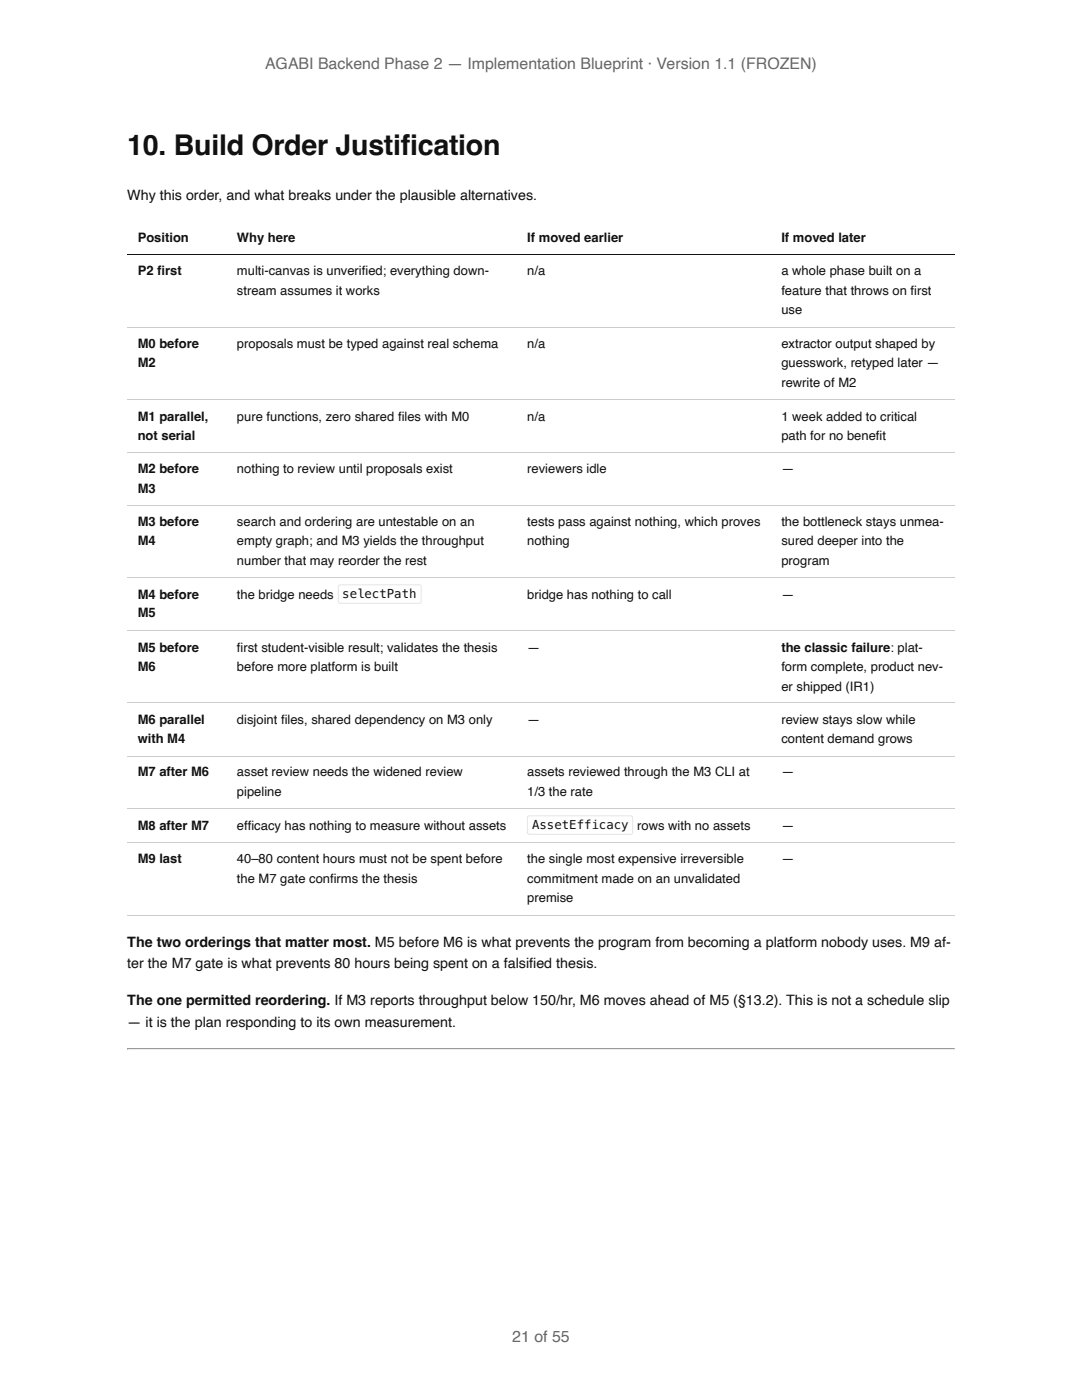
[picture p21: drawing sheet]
<svg xmlns="http://www.w3.org/2000/svg" width="216mm" height="279mm" viewBox="0 0 216 279" stroke-linecap="round" stroke-linejoin="round" font-family="sans-serif">
<defs><g id="words">
<text font-size="5.7" fill="#111" x="25.4" y="30.8">10. Build Order Justification</text>
<g font-size="3.2" fill="#666">
<text x="52.9" y="13.8">AGABI Backend Phase 2 — Implementation Blueprint · Version 1.1 (FROZEN)</text>
<text x="102.2" y="267.8">21 of 55</text>
</g>
<g font-size="2.9" fill="#111">
<text x="25.4" y="40">Why this order, and what breaks under the plausible alternatives.</text>
<text x="25.4" y="189">The two orderings that matter most. M5 before M6 is what prevents the program from becoming a platform nobody uses. M9 af‐</text>
<text x="25.4" y="193.2">ter the M7 gate is what prevents 80 hours being spent on a falsifi ed thesis.</text>
<text x="25.4" y="200.6">The one permitted reordering. If M3 reports throughput below 150/hr, M6 moves ahead of M5 (§13.2). This is not a schedule slip</text>
<text x="25.4" y="204.9">— it is the plan responding to its own measurement.</text>
</g>
<g font-size="2.6" fill="#111">
<text x="27.5" y="48.4">Position</text>
<text x="47.3" y="48.4">Why here</text>
<text x="105.2" y="48.4">If moved earlier</text>
<text x="155.9" y="48.4">If moved later</text>
<text x="27.5" y="55">P2 fi rst</text>
<text x="47.3" y="55">multi-canvas is unverifi ed; everything down‐</text>
<text x="47.3" y="58.9">stream assumes it works</text>
<text x="105.2" y="55">n/a</text>
<text x="155.9" y="55">a whole phase built on a</text>
<text x="155.9" y="58.9">feature that throws on fi rst</text>
<text x="155.9" y="62.7">use</text>
<text x="27.5" y="69.4">M0 before</text>
<text x="47.3" y="69.4">proposals must be typed against real schema</text>
<text x="105.2" y="69.4">n/a</text>
<text x="155.9" y="69.4">extractor output shaped by</text>
<text x="27.5" y="73.2">M2</text>
<text x="155.9" y="73.2">guesswork, retyped later —</text>
<text x="155.9" y="77.1">rewrite of M2</text>
<text x="27.5" y="83.9">M1 parallel,</text>
<text x="47.3" y="83.9">pure functions, zero shared fi les with M0</text>
<text x="105.2" y="83.9">n/a</text>
<text x="155.9" y="83.9">1 week added to critical</text>
<text x="27.5" y="87.8">not serial</text>
<text x="155.9" y="87.8">path for no benefi t</text>
<text x="27.5" y="94.4">M2 before</text>
<text x="47.3" y="94.4">nothing to review until proposals exist</text>
<text x="105.2" y="94.4">reviewers idle</text>
<text x="155.9" y="94.4">—</text>
<text x="27.5" y="98.3">M3</text>
<text x="27.5" y="104.9">M3 before</text>
<text x="47.3" y="104.9">search and ordering are untestable on an</text>
<text x="105.2" y="104.9">tests pass against nothing, which proves</text>
<text x="155.9" y="104.9">the bottleneck stays unmea‐</text>
<text x="27.5" y="108.8">M4</text>
<text x="47.3" y="108.8">empty graph; and M3 yields the throughput</text>
<text x="47.3" y="112.7">number that may reorder the rest</text>
<text x="105.2" y="108.8">nothing</text>
<text x="155.9" y="108.8">sured deeper into the</text>
<text x="155.9" y="112.7">program</text>
<text x="27.5" y="119.5">M4 before</text>
<text x="47.3" y="119.5">the bridge needs</text>
<text x="105.2" y="119.5">bridge has nothing to call</text>
<text x="155.9" y="119.5">—</text>
<text x="27.5" y="123.2">M5</text>
<text x="27.5" y="130">M5 before</text>
<text x="47.3" y="130">fi rst student-visible result; validates the thesis</text>
<text x="105.2" y="130">—</text>
<text x="155.9" y="130">the classic failure: plat‐</text>
<text x="27.5" y="133.9">M6</text>
<text x="47.3" y="133.9">before more platform is built</text>
<text x="155.9" y="133.9">form complete, product nev‐</text>
<text x="155.9" y="137.8">er shipped (IR1)</text>
<text x="27.5" y="144.4">M6 parallel</text>
<text x="27.5" y="148.3">with M4</text>
<text x="47.3" y="144.4">disjoint fi les, shared dependency on M3 only</text>
<text x="105.2" y="144.4">—</text>
<text x="155.9" y="144.4">review stays slow while</text>
<text x="155.9" y="148.3">content demand grows</text>
<text x="27.5" y="154.9">M7 after M6</text>
<text x="47.3" y="154.9">asset review needs the widened review</text>
<text x="105.2" y="154.9">assets reviewed through the M3 CLI at</text>
<text x="155.9" y="154.9">—</text>
<text x="47.3" y="158.8">pipeline</text>
<text x="105.2" y="158.8">1/3 the rate</text>
<text x="27.5" y="165.6">M8 after M7</text>
<text x="47.3" y="165.6">effi cacy has nothing to measure without assets</text>
<text x="127.1" y="165.6">rows with no assets</text>
<text x="155.9" y="165.6">—</text>
<text x="27.5" y="172.2">M9 last</text>
<text x="47.3" y="172.2">40–80 content hours must not be spent before</text>
<text x="105.2" y="172.2">the single most expensive irreversible</text>
<text x="155.9" y="172.2">—</text>
<text x="47.3" y="176.1">the M7 gate confi rms the thesis</text>
<text x="105.2" y="176.1">commitment made on an unvalidated</text>
<text x="105.2" y="180">premise</text>
</g>
<g font-size="2.5" fill="#111">
<text x="68.3" y="119.4">selectPath</text>
<text x="106.2" y="165.5">AssetEfficacy</text>
</g>
</g></defs>
<path d="M25.4 50.8h165.1" fill="none" stroke="#111" stroke-width=".2"/>
<path d="M25.4 65.4h165.1M25.4 79.8h165.1M25.4 90.3h165.1M25.4 101h165.1M25.4 115.4h165.1M25.4 125.9h165.1M25.4 140.2h165.1M25.4 150.9h165.1M25.4 161.4h165.1M25.4 168.1h165.1M25.4 182.6h165.1" fill="none" stroke="#ccc" stroke-width=".2"/>
<path d="M25.4 209.3h165.1" fill="none" stroke="#9a9a9a" stroke-width=".2"/>
<path d="M25.4 209.5h165.1" fill="none" stroke="#eee" stroke-width=".2"/>
<path d="M190.5 209.2v.4h-.2z" fill="#eee"/>
<path d="M25.4 209.2h.2l-.2 .4z" fill="#9a9a9a"/>
<path d="M67.6 116.8l.3-.2h15.7a.52 .52 0 0 1 .5 .5v2.9a.52 .52 0 0 1-.5 .5h-15.7a.52 .52 0 0 1-.5-.5v-2.9z" fill="#fff"/>
<path d="M67.6 116.8l.3-.1h15.8l.3 .4v3l-.4 .3h-15.8l-.3-.4v-2.9z" fill="none" stroke="#e4e4e4" stroke-width=".2"/>
<path d="M105.3 162.9l.4-.2h20.1a.52 .52 0 0 1 .5 .5v2.9a.52 .52 0 0 1-.5 .5h-20.1a.52 .52 0 0 1-.6-.5v-2.9z" fill="#fff"/>
<path d="M105.4 162.9l.3-.1h20.2l.3 .3v3.1l-.4 .3h-20.2l-.4-.4v-2.9z" fill="none" stroke="#e4e4e4" stroke-width=".2"/>
<use href="#words"/>
</svg>
